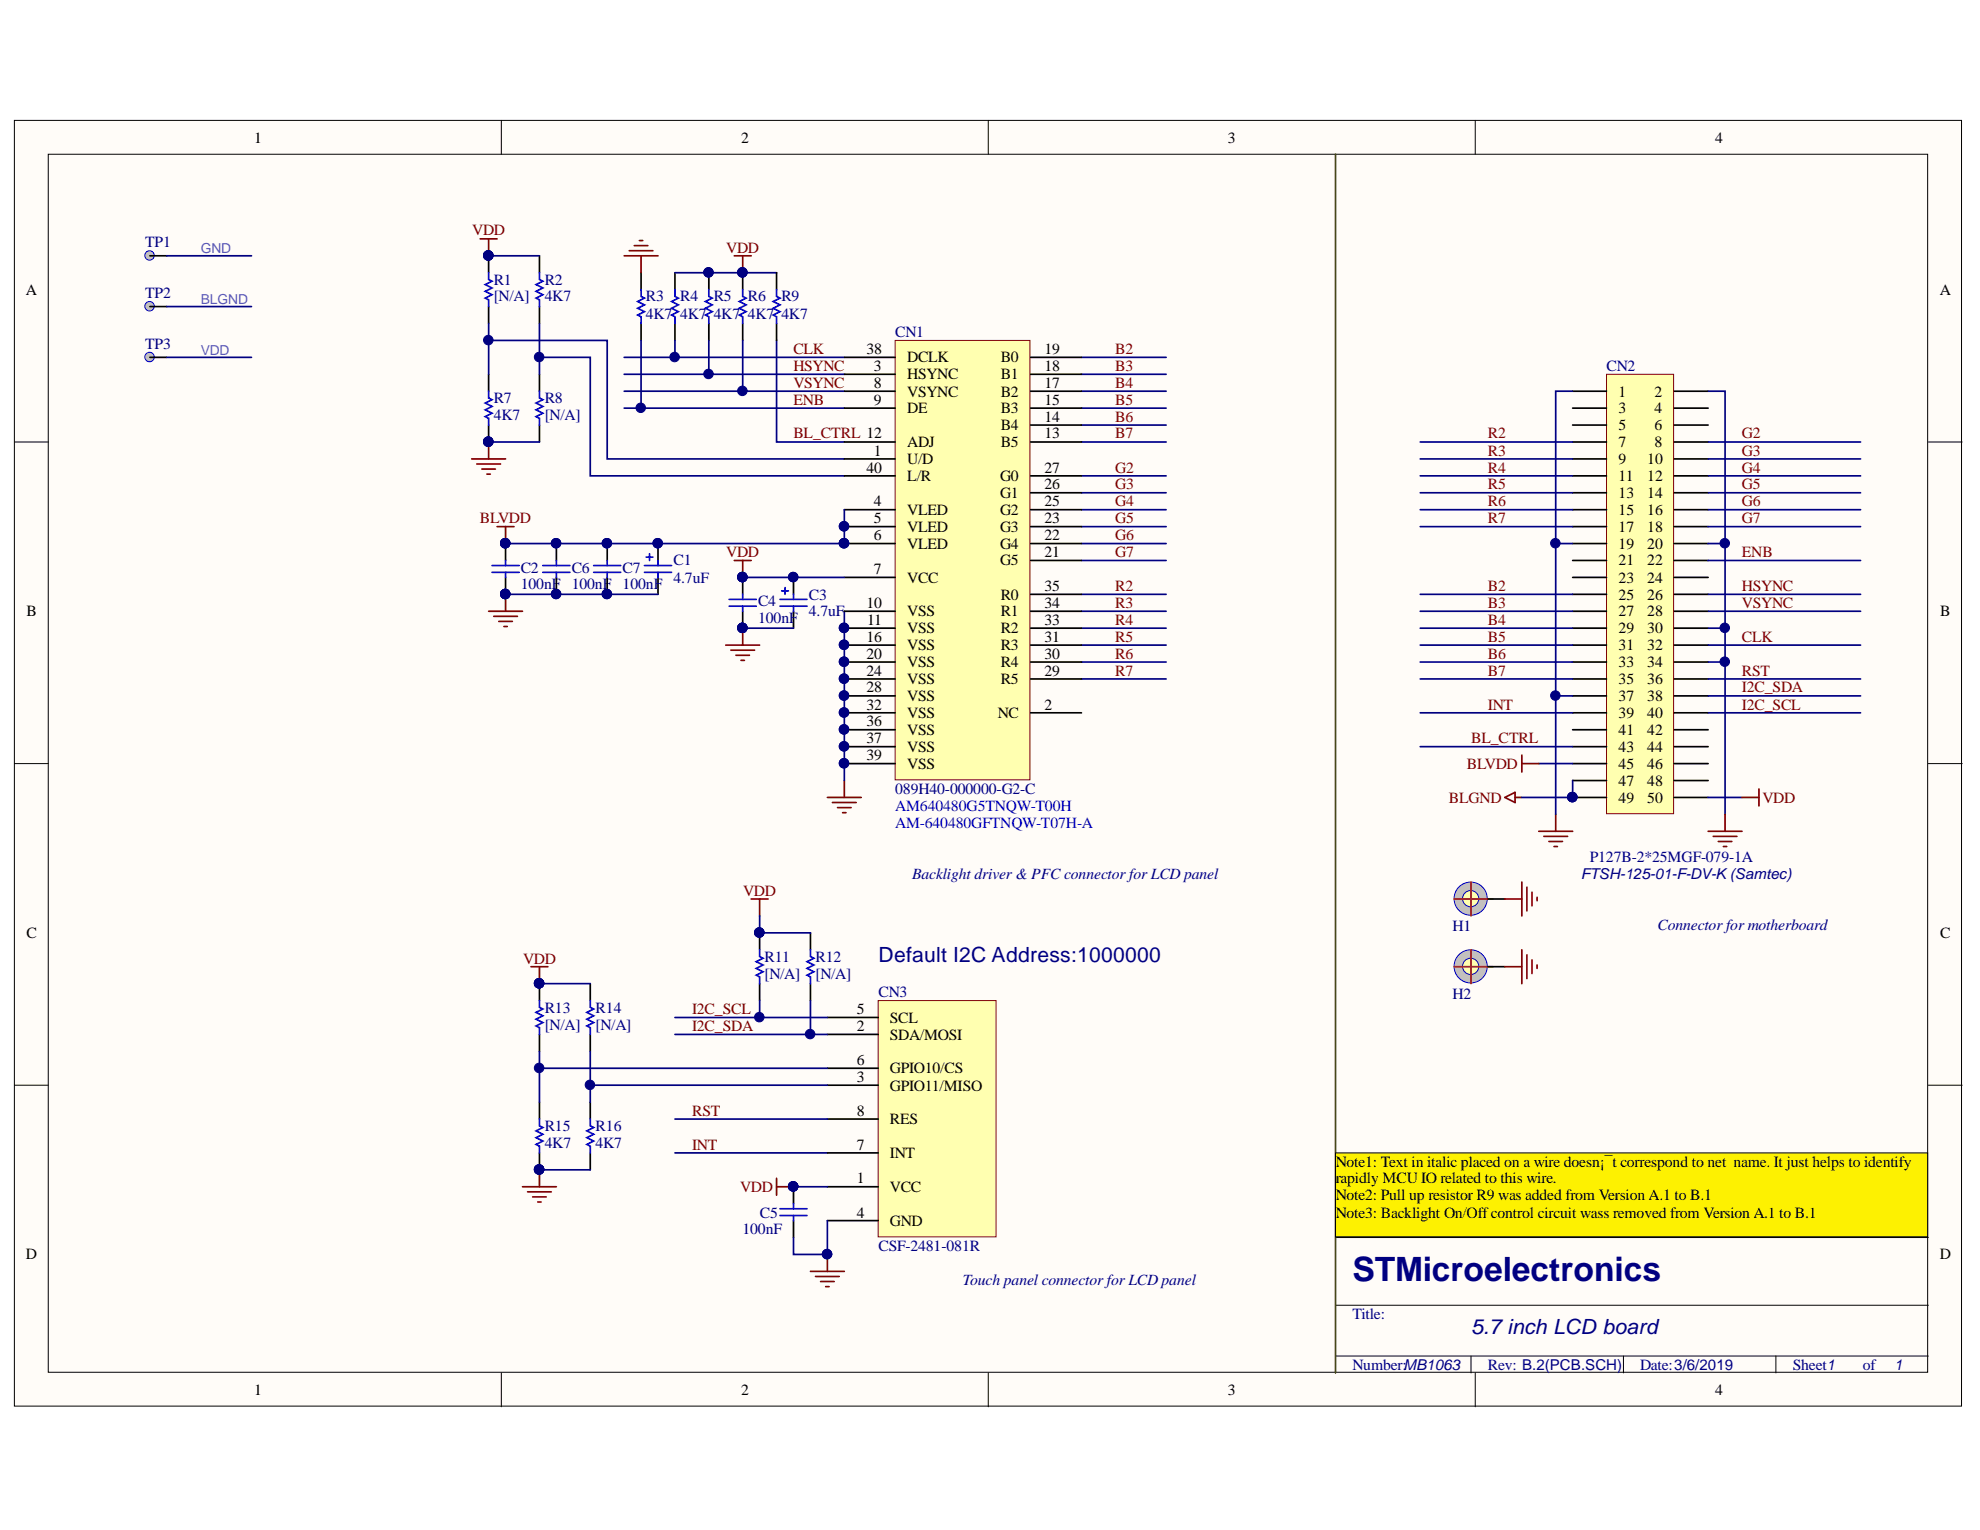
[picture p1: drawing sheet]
<svg xmlns="http://www.w3.org/2000/svg" width="279mm" height="216mm" viewBox="0 0 279 216" stroke-linecap="round" stroke-linejoin="round" font-family="sans-serif">
<defs><g id="words">
<text font-size="4.7" fill="#000080" x="190.8" y="180.8">STMicroelectronics</text>
<g font-size="3" fill="#000080">
<text x="124" y="135.8">Default I2C Address:1000000</text>
<text x="207.6" y="188.3">5.7 inch LCD board</text>
</g>
<g font-size="2.2">
<text x="35.9" y="20.1">1</text>
<text x="104.6" y="20.1">2</text>
<text x="173.3" y="20.1">3</text>
<text x="242" y="20.1">4</text>
<text x="3.6" y="41.6">A</text>
<text x="273.7" y="41.6">A</text>
<text x="122.3" y="50">38</text>
<text x="123.3" y="52.3">3</text>
<text x="128" y="51.1">DCLK</text>
<text x="128" y="53.5">HSYNC</text>
<text x="141.2" y="51.1">B0</text>
<text x="141.2" y="53.5">B1</text>
<text x="147.4" y="50">19</text>
<text x="147.4" y="52.3">18</text>
<text x="123.3" y="54.8">8</text>
<text x="123.3" y="57.1">9</text>
<text x="128" y="56">VSYNC</text>
<text x="128" y="58.3">DE</text>
<text x="141.2" y="56">B2</text>
<text x="141.2" y="58.3">B3</text>
<text x="147.4" y="54.8">17</text>
<text x="147.4" y="57.1">15</text>
<text x="147.4" y="59.5">14</text>
<text x="228.4" y="56">1</text>
<text x="228.4" y="58.3">3</text>
<text x="233.5" y="56">2</text>
<text x="233.5" y="58.3">4</text>
<text x="123.3" y="64.3">1</text>
<text x="128" y="65.5">U/D</text>
<text x="128" y="63.1">ADJ</text>
<text x="141.2" y="60.7">B4</text>
<text x="141.2" y="63.1">B5</text>
<text x="147.4" y="61.9">13</text>
<text x="228.4" y="60.7">5</text>
<text x="228.4" y="63.1">7</text>
<text x="228.4" y="65.5">9</text>
<text x="232.5" y="65.5">10</text>
<text x="233.5" y="60.7">6</text>
<text x="233.5" y="63.1">8</text>
<text x="122.3" y="66.7">40</text>
<text x="123.3" y="71.4">4</text>
<text x="128" y="67.9">L/R</text>
<text x="141.1" y="67.9">G0</text>
<text x="141.1" y="70.2">G1</text>
<text x="147.4" y="66.7">27</text>
<text x="147.4" y="69.1">26</text>
<text x="147.4" y="71.4">25</text>
<text x="228.4" y="67.9">11</text>
<text x="228.4" y="70.2">13</text>
<text x="232.5" y="67.9">12</text>
<text x="232.5" y="70.2">14</text>
<text x="123.3" y="73.9">5</text>
<text x="123.3" y="76.2">6</text>
<text x="128" y="72.7">VLED</text>
<text x="128" y="75.1">VLED</text>
<text x="128" y="77.4">VLED</text>
<text x="141.1" y="72.7">G2</text>
<text x="141.1" y="75.1">G3</text>
<text x="141.1" y="77.4">G4</text>
<text x="147.4" y="73.9">23</text>
<text x="147.4" y="76.2">22</text>
<text x="228.4" y="72.7">15</text>
<text x="228.4" y="75.1">17</text>
<text x="228.4" y="77.4">19</text>
<text x="232.5" y="72.7">16</text>
<text x="232.5" y="75.1">18</text>
<text x="232.5" y="77.4">20</text>
<text x="123.3" y="81.1">7</text>
<text x="128" y="82.2">VCC</text>
<text x="141.1" y="79.8">G5</text>
<text x="147.4" y="78.6">21</text>
<text x="147.4" y="83.4">35</text>
<text x="228.4" y="79.8">21</text>
<text x="228.4" y="82.2">23</text>
<text x="232.5" y="79.8">22</text>
<text x="232.5" y="82.2">24</text>
<text x="3.7" y="87">B</text>
<text x="122.3" y="85.8">10</text>
<text x="122.4" y="88.1">11</text>
<text x="128" y="87">VSS</text>
<text x="128" y="89.3">VSS</text>
<text x="141.2" y="84.6">R0</text>
<text x="141.2" y="87">R1</text>
<text x="141.2" y="89.3">R2</text>
<text x="147.4" y="85.8">34</text>
<text x="147.4" y="88.1">33</text>
<text x="228.4" y="84.6">25</text>
<text x="228.4" y="87">27</text>
<text x="228.4" y="89.3">29</text>
<text x="232.5" y="84.6">26</text>
<text x="232.5" y="87">28</text>
<text x="232.5" y="89.3">30</text>
<text x="273.8" y="87">B</text>
<text x="122.3" y="90.6">16</text>
<text x="122.3" y="93">20</text>
<text x="122.3" y="95.3">24</text>
<text x="128" y="91.8">VSS</text>
<text x="128" y="94.1">VSS</text>
<text x="141.2" y="91.8">R3</text>
<text x="141.2" y="94.1">R4</text>
<text x="147.4" y="90.6">31</text>
<text x="147.4" y="93">30</text>
<text x="147.4" y="95.3">29</text>
<text x="228.4" y="91.8">31</text>
<text x="228.4" y="94.1">33</text>
<text x="232.5" y="91.8">32</text>
<text x="232.5" y="94.1">34</text>
<text x="122.3" y="97.7">28</text>
<text x="122.3" y="100.1">32</text>
<text x="128" y="96.5">VSS</text>
<text x="128" y="99">VSS</text>
<text x="128" y="101.3">VSS</text>
<text x="140.8" y="101.3">NC</text>
<text x="141.2" y="96.5">R5</text>
<text x="147.4" y="100.1">2</text>
<text x="228.4" y="96.5">35</text>
<text x="228.4" y="99">37</text>
<text x="228.4" y="101.3">39</text>
<text x="232.5" y="96.5">36</text>
<text x="232.5" y="99">38</text>
<text x="232.5" y="101.3">40</text>
<text x="122.3" y="102.5">36</text>
<text x="122.3" y="104.9">37</text>
<text x="122.3" y="107.2">39</text>
<text x="128" y="103.7">VSS</text>
<text x="128" y="106.1">VSS</text>
<text x="228.4" y="103.7">41</text>
<text x="228.4" y="106.1">43</text>
<text x="232.5" y="103.7">42</text>
<text x="232.5" y="106.1">44</text>
<text x="128" y="108.5">VSS</text>
<text x="228.4" y="108.5">45</text>
<text x="228.4" y="110.9">47</text>
<text x="228.4" y="113.2">49</text>
<text x="232.5" y="108.5">46</text>
<text x="232.5" y="110.9">48</text>
<text x="232.5" y="113.2">50</text>
<text x="3.7" y="132.3">C</text>
<text x="273.8" y="132.3">C</text>
<text x="120.9" y="143.1">5</text>
<text x="120.9" y="145.5">2</text>
<text x="125.6" y="146.7">SDA/MOSI</text>
<text x="125.6" y="144.3">SCL</text>
<text x="120.9" y="152.6">3</text>
<text x="120.9" y="150.3">6</text>
<text x="125.6" y="153.9">GPIO11/MISO</text>
<text x="125.6" y="151.4">GPIO10/CS</text>
<text x="120.9" y="157.4">8</text>
<text x="125.6" y="158.6">RES</text>
<text x="120.9" y="162.3">7</text>
<text x="120.9" y="167">1</text>
<text x="125.6" y="163.4">INT</text>
<text x="188.5" y="164.6">Note1: Text in italic placed on a wire doesn¡¯t correspond to net name. It just helps to identify</text>
<text x="188.5" y="167">rapidly MCU IO related to this wire.</text>
<text x="120.9" y="171.8">4</text>
<text x="125.6" y="168.2">VCC</text>
<text x="125.6" y="173">GND</text>
<text x="188.5" y="169.4">Note2: Pull up resistor R9 was added from Version A.1 to B.1</text>
<text x="188.5" y="171.8">Note3: Backlight On/Offcontrol circuit wass removed from Version A.1 to B.1</text>
<text x="3.6" y="177.7">D</text>
<text x="273.7" y="177.7">D</text>
<text x="35.9" y="196.8">1</text>
<text x="104.6" y="196.8">2</text>
<text x="173.3" y="196.8">3</text>
<text x="242" y="196.8">4</text>
</g>
<g font-size="2.2" fill="#000080">
<text x="20.5" y="34.9">TP1</text>
<text x="69.7" y="40.1">R1</text>
<text x="76.9" y="40.1">R2</text>
<text x="20.5" y="42.1">TP2</text>
<text x="69.7" y="42.5">[N/A]</text>
<text x="76.9" y="42.5">4K7</text>
<text x="91.2" y="42.5">R3</text>
<text x="91.2" y="45">4K7</text>
<text x="96" y="42.5">R4</text>
<text x="96" y="45">4K7</text>
<text x="100.7" y="42.5">R5</text>
<text x="100.7" y="45">4K7</text>
<text x="105.5" y="42.5">R6</text>
<text x="105.5" y="45">4K7</text>
<text x="110.3" y="42.5">R9</text>
<text x="110.3" y="45">4K7</text>
<text x="126.3" y="47.6">CN1</text>
<text x="20.5" y="49.3">TP3</text>
<text x="226.7" y="52.3">CN2</text>
<text x="69.7" y="56.9">R7</text>
<text x="69.7" y="59.2">4K7</text>
<text x="76.9" y="56.9">R8</text>
<text x="76.9" y="59.2">[N/A]</text>
<text x="73.5" y="80.8">C2</text>
<text x="73.5" y="83.2">100nF</text>
<text x="80.7" y="80.8">C6</text>
<text x="80.7" y="83.2">100nF</text>
<text x="87.9" y="80.8">C7</text>
<text x="87.9" y="83.2">100nF</text>
<text x="95" y="79.8">C1</text>
<text x="95" y="82.2">4.7uF</text>
<text x="107" y="85.5">C4</text>
<text x="107" y="87.9">100nF</text>
<text x="114.2" y="84.6">C3</text>
<text x="114.2" y="87">4.7uF</text>
<text x="126.3" y="112.1">089H40-000000-G2-C</text>
<text x="128.7" y="124">Backlight driver &amp; PFC connector for LCD panel</text>
<text x="224.3" y="121.6">P127B-2*25MGF-079-1A</text>
<text x="205" y="131.4">H1</text>
<text x="233.9" y="131.2">Connector for motherboard</text>
<text x="107.9" y="135.7">R11</text>
<text x="115.1" y="135.7">R12</text>
<text x="76.9" y="142.9">R13</text>
<text x="84.1" y="142.9">R14</text>
<text x="107.9" y="138.1">[N/A]</text>
<text x="115.1" y="138.1">[N/A]</text>
<text x="124" y="140.7">CN3</text>
<text x="205" y="141">H2</text>
<text x="76.9" y="145.3">[N/A]</text>
<text x="84.1" y="145.3">[N/A]</text>
<text x="76.9" y="159.6">R15</text>
<text x="84.1" y="159.6">R16</text>
<text x="76.9" y="162">4K7</text>
<text x="84.1" y="162">4K7</text>
<text x="107.2" y="171.8">C5</text>
<text x="104.8" y="174.2">100nF</text>
<text x="124" y="176.5">CSF-2481-081R</text>
<text x="135.9" y="181.4">Touch panel connector for LCD panel</text>
<text x="190.8" y="186.1">Title:</text>
<text x="190.8" y="193.3">Number:MB1063</text>
<text x="210" y="193.3">Rev: B.2(PCB.SCH)</text>
<text x="231.4" y="193.3">Date:3/6/2019</text>
<text x="253" y="193.3">Sheet1</text>
<text x="262.9" y="193.3">of</text>
</g>
<g font-size="2.2" fill="#800000">
<text x="66.6" y="33.2">VDD</text>
<text x="102.5" y="35.7">VDD</text>
<text x="112" y="52.3">HSYNC</text>
<text x="112" y="50">CLK</text>
<text x="157.4" y="50">B2</text>
<text x="157.4" y="52.3">B3</text>
<text x="112" y="54.8">VSYNC</text>
<text x="112" y="57.1">ENB</text>
<text x="157.4" y="54.8">B4</text>
<text x="157.4" y="57.1">B5</text>
<text x="157.4" y="59.5">B6</text>
<text x="112" y="61.9">BL_CTRL 12</text>
<text x="157.4" y="61.9">B7</text>
<text x="210" y="61.9">R2</text>
<text x="210" y="64.3">R3</text>
<text x="245.8" y="61.9">G2</text>
<text x="245.8" y="64.3">G3</text>
<text x="157.4" y="66.7">G2</text>
<text x="157.4" y="69.1">G3</text>
<text x="157.4" y="71.4">G4</text>
<text x="210" y="66.7">R4</text>
<text x="210" y="69.1">R5</text>
<text x="210" y="71.4">R6</text>
<text x="245.8" y="66.7">G4</text>
<text x="245.8" y="69.1">G5</text>
<text x="245.8" y="71.4">G6</text>
<text x="67.7" y="73.9">BLVDD</text>
<text x="157.4" y="73.9">G5</text>
<text x="157.4" y="76.2">G6</text>
<text x="210" y="73.9">R7</text>
<text x="245.8" y="73.9">G7</text>
<text x="102.5" y="78.6">VDD</text>
<text x="157.4" y="83.4">R2</text>
<text x="157.4" y="78.6">G7</text>
<text x="210" y="83.4">B2</text>
<text x="245.8" y="78.6">ENB</text>
<text x="245.8" y="83.4">HSYNC</text>
<text x="157.4" y="85.8">R3</text>
<text x="157.4" y="88.1">R4</text>
<text x="210" y="85.8">B3</text>
<text x="210" y="88.1">B4</text>
<text x="245.8" y="85.8">VSYNC</text>
<text x="157.4" y="90.6">R5</text>
<text x="157.4" y="95.3">R7</text>
<text x="157.4" y="93">R6</text>
<text x="210" y="90.6">B5</text>
<text x="210" y="93">B6</text>
<text x="210" y="95.3">B7</text>
<text x="245.8" y="90.6">CLK</text>
<text x="245.8" y="95.3">RST</text>
<text x="210" y="100.1">INT</text>
<text x="245.8" y="97.7">I2C_SDA</text>
<text x="245.8" y="100.1">I2C_SCL</text>
<text x="207.6" y="104.9">BL_CTRL</text>
<text x="204.5" y="113.2">BLGND</text>
<text x="207" y="108.5">BLVDD</text>
<text x="248.7" y="113.2">VDD</text>
<text x="104.9" y="126.4">VDD</text>
<text x="73.8" y="136">VDD</text>
<text x="97.7" y="143.1">I2C_SCL</text>
<text x="97.7" y="145.5">I2C_SDA</text>
<text x="97.7" y="157.4">RST</text>
<text x="97.7" y="162.3">INT</text>
<text x="104.4" y="168.2">VDD</text>
</g>
<g font-size="2.2" fill="#00f">
<text x="126.3" y="114.4">AM640480G5TNQW-T00H</text>
<text x="126.3" y="116.8">AM-640480GFTNQW-T07H-A</text>
</g>
<g font-size="2.1" fill="#000080">
<text x="223.1" y="124">FTSH-125-01-F-DV-K(Samtec)</text>
<text x="267.3" y="193.3">1</text>
</g>
<g font-size="1.9" fill="#8a20db">
<text x="28.3" y="35.7">GND</text>
<text x="28.3" y="42.9">BLGND</text>
<text x="28.3" y="50">VDD</text>
</g>
</g></defs>
<g fill="#fffcf8" stroke="#000" stroke-width=".14">
<path d="M2 17h274.8v181.4h-274.8z"/>
<path d="M6.8 21.8h265.2v171.8h-265.2z"/>
</g>
<g fill="none" stroke="#000" stroke-width=".14">
<path d="M70.7 17v4.8M139.5 17v4.8M208.2 17v4.8M2 62.4h4.8M272.1 62.4h4.8M2 107.8h4.8M272.1 107.8h4.8M2 153.1h4.8M272.1 153.1h4.8M272.1 174.6h-83.6v19.1M70.7 193.7v4.8M139.5 193.7v4.8"/>
<path d="M188.5 184.2h83.6M188.5 191.3h83.6M207.6 191.3v2.4M208.2 193.7v4.8M229.1 191.3v2.4M250.6 191.3v2.4"/>
</g>
<path d="M188.5 21.8v171.9" fill="none" stroke="#3f4511" stroke-width=".24"/>
<path d="M226.7 52.8h9.5v62h-9.5z" fill="#ffffb0" stroke="#800000" stroke-width=".14"/>
<g fill="none" stroke="#000" stroke-width=".24">
<path d="M69 36.1v2.4M76.1 36.1v2.4M90.5 38.5v2.4M95.2 38.5v2.4M100 38.5v2.4M104.8 38.5v2.4M69 43.3v2.4M69 52.8v2.4M69 60v2.4M76.1 43.3v2.4M76.1 52.8v2.4M76.1 60v2.4"/>
<path d="M90.5 45.7v2.3M95.2 45.7v2.3M100 45.7v2.3M104.8 45.7v2.3M221.9 55.2h4.8M221.9 57.6h4.8M221.9 60h4.8M236.3 55.2h4.7M236.3 57.6h4.7M236.3 60h4.7M221.9 62.4h4.8M221.9 64.8h4.8"/>
<path d="M221.9 67.1h4.8M221.9 69.5h4.8M221.9 71.9h4.8M221.9 74.3h4.8M221.9 76.7h4.8M221.9 79.1h4.8M236.3 62.4h4.7M236.3 64.8h4.7M236.3 67.1h4.7M236.3 69.5h4.7M236.3 71.9h4.7M236.3 74.3h4.7"/>
<path d="M236.3 76.7h4.7M236.3 79.1h4.7M104.8 81.5v2.4M104.8 86.3v2.3M112 81.5v2.4M112 86.3v2.3M221.9 81.5h4.8M221.9 83.9h4.8M221.9 86.3h4.8M221.9 88.6h4.8M221.9 91h4.8M221.9 93.4h4.8"/>
<path d="M221.9 95.8h4.8M221.9 98.2h4.8M236.3 81.5h4.7M236.3 83.9h4.7M236.3 86.3h4.7M236.3 88.6h4.7M236.3 91h4.7M236.3 93.4h4.7M236.3 95.8h4.7M236.3 98.2h4.7M221.9 100.6h4.8M221.9 103h4.8"/>
<path d="M221.9 105.4h4.8M221.9 107.8h4.8M221.9 110.1h4.8M221.9 112.5h4.8M236.3 100.6h4.7M236.3 103h4.7M236.3 105.4h4.7M236.3 107.8h4.7M236.3 110.1h4.7M236.3 112.5h4.7"/>
</g>
<g fill="#000080" stroke="#000080" stroke-width=".14">
<circle cx="221.9" cy="112.5" r=".67"/>
<circle cx="219.5" cy="76.7" r=".67"/>
<circle cx="219.5" cy="98.1" r=".67"/>
<circle cx="243.4" cy="76.7" r=".67"/>
<circle cx="243.4" cy="88.6" r=".67"/>
<circle cx="243.4" cy="93.4" r=".67"/>
<circle cx="68.9" cy="62.3" r=".67"/>
<circle cx="68.9" cy="36" r=".67"/>
<circle cx="68.9" cy="48" r=".67"/>
<circle cx="104.8" cy="81.4" r=".67"/>
<circle cx="104.8" cy="88.6" r=".67"/>
<circle cx="111.9" cy="81.4" r=".67"/>
<circle cx="104.8" cy="38.4" r=".67"/>
<circle cx="100" cy="38.4" r=".67"/>
<circle cx="76.1" cy="50.4" r=".67"/>
<circle cx="95.2" cy="50.4" r=".67"/>
<circle cx="100" cy="52.8" r=".67"/>
<circle cx="104.8" cy="55.2" r=".67"/>
</g>
<g fill="none" stroke="#000080" stroke-width=".24">
<path d="M69 36.1h7.1M95.2 38.5h14.4M69 48h16.7v16.8h33.4M69 45.7v7.1M76.1 50.4h7.2v16.7h35.8M76.1 45.7v7.1M88.1 50.4h31M88.1 52.8h31M88.1 55.2h31M88.1 57.6h31M95.2 48v2.4M100 48v4.8"/>
<path d="M104.8 48v7.2M109.6 48v14.4h9.5M152.6 50.4h12M152.6 52.8h12M152.6 55.2h12M152.6 57.6h12M152.6 60h12M221.9 55.2h-2.4v59.7M241 55.2h2.4v59.7M69 62.4h7.1M152.6 62.4h12M152.6 67.1h12"/>
<path d="M152.6 69.5h12M152.6 76.7h12M152.6 79.1h12M152.6 71.9h12M152.6 74.3h12M200.4 62.4h21.5M200.4 64.8h21.5M200.4 67.1h21.5M200.4 69.5h21.5M219.5 76.7h2.4M241 62.4h21.5M241 64.8h21.5"/>
<path d="M241 67.1h21.5M241 69.5h21.5M241 76.7h2.4M241 79.1h21.5M104.8 88.6h7.2M119.1 86.3v23.8M152.6 83.9h12M152.6 86.3h12M152.6 88.6h12M152.6 91h12M152.6 93.4h12M152.6 95.8h12"/>
<path d="M200.4 83.9h21.5M200.4 86.3h21.5M200.4 88.6h21.5M200.4 91h21.5M219.5 98.2h2.4M241 83.9h21.5M241 86.3h21.5M241 88.6h2.4M241 91h21.5M241 98.2h21.5M241 93.4h2.4M200.4 105.4h21.5"/>
<path d="M200.4 100.6h21.5M217.1 107.8h4.8M221.9 110.1v2.4h-7.2M241 100.6h21.5M241 112.5h4.8M95.2 162.7h21.6"/>
</g>
<g fill="none" stroke="#800000" stroke-width=".24">
<path d="M67.8 33.7h2.3M69 33.7v2.4M88.1 36.1h4.8M88.8 35.4h3.3M89.5 34.7h1.9M90.2 33.9h.5M90.5 36.1v2.4M103.6 36.1h2.4M104.8 36.1v2.4M66.6 64.8h4.7M67.3 65.5h3.3M68 66.2h1.9"/>
<path d="M68.7 66.9h.5M69 62.4v2.4M103.6 79.1h2.4M104.8 79.1v2.4M102.4 91h4.8M103.1 91.7h3.4M103.8 92.5h2M104.6 93.2h.4M104.8 88.6v2.4M116.8 112.5h4.7M117.5 113.2h3.3M118.2 114h1.9"/>
<path d="M118.9 114.7h.5M119.1 110.1v2.4M212.4 112.5l1.4-.7v1.4zM213.8 112.5h.9M214.7 106.6v2.3M214.7 107.8h2.4M217.1 117.3h4.8M217.9 118h3.3M218.6 118.7h1.9M219.3 119.5h.5M219.5 114.9v2.4M241 117.3h4.8"/>
<path d="M241.8 118h3.3M242.5 118.7h1.9M243.2 119.5h.5M243.4 114.9v2.4M245.8 112.5h2.4M248.2 111.3v2.4"/>
</g>
<g fill="none" stroke="#00f" stroke-width=".24">
<path d="M69 38.5v.9l.4 .3-.9 .5 .9 .4-.9 .5 .9 .5-.9 .5 .5 .2v1M76.1 38.5v.9l.5 .3-1 .5 1 .4-1 .5 1 .5-1 .5 .5 .2v1M69 55.2v1l.4 .2-.9 .5 .9 .5-.9 .4 .9 .5-.9 .5 .5 .2v1M76.1 55.2v1l.5 .2-1 .5 1 .5-1 .4 1 .5-1 .5 .5 .2v1M90.5 40.9v.9l.4 .3-.9 .4 .9 .5-.9 .5 .9 .5-.9 .5 .5 .2v1M95.2 40.9v.9l.5 .3-.9 .4 .9 .5-.9 .5 .9 .5-.9 .5 .4 .2v1M100 40.9v.9l.5 .3-1 .4 1 .5-1 .5 1 .5-1 .5 .5 .2v1M104.8 40.9v.9l.5 .3-1 .4 1 .5-1 .5 1 .5-1 .5 .5 .2v1M102.9 84.6h3.8M102.9 85.5h3.8M104.8 83.9v.7M104.8 85.5v.8"/>
<path d="M110.1 84.6h3.8M110.1 85.5h3.8M110.3 83.4h1M110.8 82.9v1M112 83.9v.7M112 85.5v.8"/>
</g>
<path d="M126.3 48h19v62h-19z" fill="#ffffb0" stroke="#800000" stroke-width=".14"/>
<g fill="none" stroke="#000" stroke-width=".24">
<path d="M119.1 50.4h7.2M119.1 52.8h7.2M119.1 55.2h7.2M119.1 57.6h7.2M145.4 50.4h7.2M145.4 52.8h7.2M145.4 55.2h7.2M145.4 57.6h7.2M145.4 60h7.2M119.1 64.8h7.2M119.1 62.4h7.2M119.1 67.1h7.2"/>
<path d="M119.1 71.9h7.2M119.1 74.3h7.2M119.1 76.7h7.2M145.4 62.4h7.2M145.4 67.1h7.2M145.4 69.5h7.2M145.4 71.9h7.2M145.4 74.3h7.2M145.4 76.7h7.2M145.4 79.1h7.2M119.1 86.3h7.2M119.1 88.6h7.2"/>
<path d="M119.1 91h7.2M119.1 93.4h7.2M119.1 95.8h7.2M119.1 81.5h7.2M119.1 98.2h7.2M145.4 83.9h7.2M145.4 86.3h7.2M145.4 88.6h7.2M145.4 91h7.2M145.4 93.4h7.2M145.4 95.8h7.2M119.1 100.6h7.2"/>
<path d="M119.1 103h7.2M119.1 105.4h7.2M119.1 107.8h7.2M145.4 100.6h7.2"/>
</g>
<g fill="#000080" stroke="#000080" stroke-width=".14">
<circle cx="119.1" cy="91" r=".67"/>
<circle cx="119.1" cy="74.3" r=".67"/>
<circle cx="119.1" cy="76.7" r=".67"/>
<circle cx="119.1" cy="88.6" r=".67"/>
<circle cx="119.1" cy="93.4" r=".67"/>
<circle cx="119.1" cy="95.8" r=".67"/>
<circle cx="119.1" cy="98.1" r=".67"/>
<circle cx="119.1" cy="100.5" r=".67"/>
<circle cx="119.1" cy="102.9" r=".67"/>
<circle cx="119.1" cy="105.3" r=".67"/>
<circle cx="119.1" cy="107.7" r=".67"/>
<circle cx="90.4" cy="57.5" r=".67"/>
<circle cx="71.3" cy="76.7" r=".67"/>
<circle cx="104.8" cy="81.4" r=".67"/>
</g>
<path d="M90.5 48v9.6M119.1 71.9v4.8h-47.8M104.8 81.5h14.3" fill="none" stroke="#000080" stroke-width=".24"/>
<path d="M70.1 74.3h2.4M71.3 74.3v2.4" fill="none" stroke="#800000" stroke-width=".24"/>
<path d="M123.9 141.2h16.7v33.3h-16.7z" fill="#ffffb0" stroke="#800000" stroke-width=".14"/>
<g fill="none" stroke="#000" stroke-width=".24">
<path d="M71.3 76.7v2.4M92.9 76.7v2.4M71.3 81.5v2.4M92.9 81.5v2.4M76.1 138.8v2.4M83.3 138.8v2.4M76.1 146v2.4M76.1 155.5v2.4M83.3 146v2.4M83.3 155.5v2.4M116.8 153.1h7.1M116.8 157.9h7.1"/>
<path d="M116.8 146h7.1M116.8 143.6h7.1M116.8 150.7h7.1M76.1 162.7v2.4M83.3 162.7v2.4M112 167.5v2.4M112 172.2v2.4M116.8 162.7h7.1M116.8 167.5h7.1M116.8 172.2h7.1"/>
</g>
<g fill="none" stroke="#000080" stroke-width=".24">
<path d="M71.3 83.9h21.6M241 95.8h21.5M76.1 138.8h7.2M76.1 148.4v7.1M76.1 150.7h40.7M83.3 148.4v7.1M83.3 153.1h33.5M95.2 143.6h21.6M95.2 146h21.6M95.2 157.9h21.6M76.1 165.1h7.2M112 167.5h4.8"/>
<path d="M116.8 172.2v4.8h-4.8v-2.4"/>
</g>
<g fill="none" stroke="#00f" stroke-width=".24">
<path d="M69.4 79.8h3.9M71.3 79.1v.7M90.9 79.8h3.9M91.2 78.6h.9M91.7 78.1v1M92.9 79.1v.7M69.4 80.8h3.9M71.3 80.8v.7M90.9 80.8h3.9M92.9 80.8v.7M76.1 157.9v1l.5 .2-1 .5 1 .5-1 .4 1 .5-1 .5 .5 .2v1M76.1 141.2v.9l.5 .3-1 .5 1 .4-1 .5 1 .5-1 .5 .5 .2v1"/>
<path d="M83.3 157.9v1l.5 .2-1 .5 1 .5-1 .4 1 .5-1 .5 .5 .2v1M83.3 141.2v.9l.5 .3-1 .5 1 .4-1 .5 1 .5-1 .5 .5 .2v1M110.1 170.6h3.8M110.1 171.5h3.8M112 169.9v.7M112 171.5v.7"/>
</g>
<g fill="#000080" stroke="#000080" stroke-width=".14">
<circle cx="76.1" cy="165" r=".67"/>
<circle cx="76.1" cy="138.8" r=".67"/>
<circle cx="76.1" cy="150.7" r=".67"/>
<circle cx="83.2" cy="153.1" r=".67"/>
<circle cx="111.9" cy="167.4" r=".67"/>
<circle cx="116.7" cy="177" r=".67"/>
<circle cx="92.8" cy="76.7" r=".67"/>
<circle cx="71.3" cy="83.8" r=".67"/>
<circle cx="71.3" cy="76.7" r=".67"/>
</g>
<g fill="none" stroke="#800000" stroke-width=".24">
<path d="M69 86.3h4.7M69.7 87h3.3M70.4 87.7h1.9M71.1 88.4h.5M71.3 83.9v2.4M74.9 136.4h2.4M76.1 136.4v2.4M73.7 167.5h4.8M74.4 168.2h3.4M75.2 168.9h1.9M75.9 169.6h.5M76.1 165.1v2.4"/>
<path d="M109.6 167.5h2.4M109.6 166.3v2.4M114.4 179.4h4.7M116.8 177v2.4M115.1 180.1h3.3M115.8 180.8h1.9M116.5 181.6h.5"/>
</g>
<circle cx="21.1" cy="36" r=".67" fill="#c0c0c0" stroke="#00f" stroke-width=".14"/>
<path d="M21.2 36.1h2.3" fill="none" stroke="#000" stroke-width=".24"/>
<circle cx="21.1" cy="43.2" r=".67" fill="#c0c0c0" stroke="#00f" stroke-width=".14"/>
<path d="M21.2 43.3h2.3" fill="none" stroke="#000" stroke-width=".24"/>
<circle cx="21.1" cy="50.4" r=".67" fill="#c0c0c0" stroke="#00f" stroke-width=".14"/>
<path d="M109.6 38.5v2.4M21.2 50.4h2.3M109.6 45.7v2.3M78.5 76.7v2.4M85.7 76.7v2.4M78.5 81.5v2.4M85.7 81.5v2.4M107.2 131.6v2.4M107.2 138.8v2.4M114.4 131.6v2.4M114.4 138.8v2.4" fill="none" stroke="#000" stroke-width=".24"/>
<path d="M23.5 36.1h12M23.5 43.3h12M23.5 50.4h12M200.4 71.9h21.5M200.4 74.3h21.5M241 71.9h21.5M241 74.3h21.5M200.4 93.4h21.5M200.4 95.8h21.5M107.2 129.2v2.4h7.2M107.2 141.2v2.4M114.4 141.2v4.8" fill="none" stroke="#000080" stroke-width=".24"/>
<path d="M109.6 40.9v.9l.5 .3-1 .4 1 .5-1 .5 1 .5-1 .5 .5 .2v1M76.6 79.8h3.8M78.5 79.1v.7M83.8 79.8h3.8M85.7 79.1v.7M76.6 80.8h3.8M78.5 80.8v.7M83.8 80.8h3.8M85.7 80.8v.7M107.2 134v1l.5 .2-1 .5 1 .5-1 .5 1 .4-1 .5 .5 .2v1M114.4 134v1l.4 .2-.9 .5 .9 .5-.9 .5 .9 .4-.9 .5 .5 .2v1" fill="none" stroke="#00f" stroke-width=".24"/>
<g fill="#000080" stroke="#000080" stroke-width=".14">
<circle cx="107.1" cy="131.6" r=".67"/>
<circle cx="107.1" cy="143.5" r=".67"/>
<circle cx="114.3" cy="145.9" r=".67"/>
<circle cx="78.5" cy="83.8" r=".67"/>
<circle cx="78.5" cy="76.7" r=".67"/>
<circle cx="85.6" cy="83.8" r=".67"/>
<circle cx="85.6" cy="76.7" r=".67"/>
</g>
<path d="M106 126.9h2.4M107.2 126.9v2.3" fill="none" stroke="#800000" stroke-width=".24"/>
<path d="M188.5 162.7h83.5v11.8h-83.5z" fill="#fdf101" stroke="#000" stroke-width=".14"/>
<circle cx="207.5" cy="126.8" r="2.34" fill="#c0c0c0" stroke="#00f" stroke-width=".14"/>
<circle cx="207.5" cy="126.8" r="1.15" fill="#ffffb0" stroke="#0000bf" stroke-width=".14"/>
<path d="M205.2 126.9h5.5M207.6 124.5v4.7" fill="none" stroke="#f00" stroke-width=".24"/>
<path d="M210 126.9h2.4" fill="none" stroke="#000" stroke-width=".24"/>
<circle cx="207.5" cy="136.4" r="2.34" fill="#c0c0c0" stroke="#00f" stroke-width=".14"/>
<circle cx="207.5" cy="136.4" r="1.15" fill="#ffffb0" stroke="#0000bf" stroke-width=".14"/>
<path d="M205.2 136.4h5.5M207.6 134v4.8" fill="none" stroke="#f00" stroke-width=".24"/>
<path d="M210 136.4h2.4" fill="none" stroke="#000" stroke-width=".24"/>
<path d="M212.4 136.4h2.3M212.4 126.9h2.3M214.7 124.5v4.7M214.7 134v4.8M215.5 125.2v3.3M215.5 134.7v3.4M216.2 125.9v1.9M216.2 135.5v1.9M216.9 126.6v.5M216.9 136.2v.5" fill="none" stroke="#800000" stroke-width=".24"/>
<use href="#words"/>
</svg>
